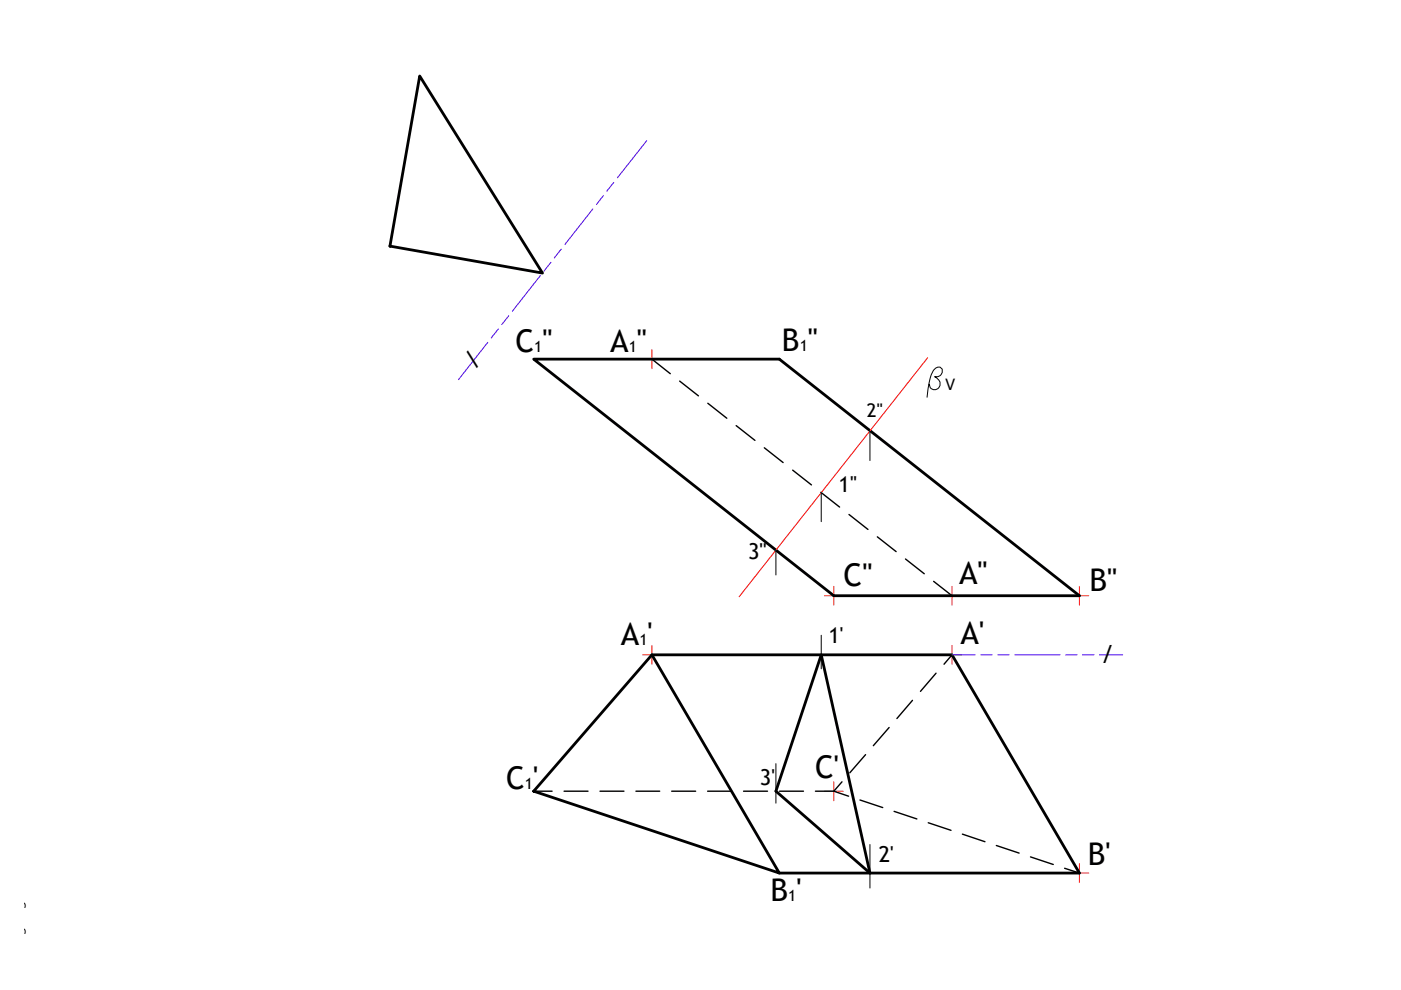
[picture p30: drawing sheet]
<svg xmlns="http://www.w3.org/2000/svg" width="297mm" height="210mm" viewBox="0 0 297 210" stroke-linecap="round" stroke-linejoin="round" font-family="sans-serif">
<defs><g id="words">
<g font-size="6.6">
<text x="109.3" y="74.7">C ''</text>
<text x="129.4" y="74.7">A ''</text>
<text x="165.8" y="74.3">B ''</text>
<text x="178.9" y="124.2">C''</text>
<text x="203.3" y="123.9">A''</text>
<text x="231" y="125.3">B''</text>
<text x="131.6" y="136.7">A '</text>
<text x="203.7" y="136.6">A'</text>
<text x="107.3" y="167.2">C '</text>
<text x="172.8" y="165">C'</text>
<text x="230.6" y="183.4">B'</text>
<text x="163.4" y="191.1">B '</text>
</g>
<g font-size="5.3">
<text x="100.8" y="78.4" transform="rotate(-52 100.8 78.4)">/</text>
<text x="233.5" y="140.6">/</text>
</g>
<g font-size="4.7">
<text x="177.8" y="104.4">1''</text>
<text x="158.6" y="118.6">3''</text>
<text x="175.6" y="136.3">1'</text>
<text x="161.1" y="166.4">3'</text>
<text x="186.3" y="182.7">2'</text>
</g>
<text font-size="4" x="183.8" y="88.4">2''</text>
<text font-size="3.4" x="200.4" y="82.6">V</text>
<g font-size="3.3">
<text x="113.3" y="74.7">1</text>
<text x="133.3" y="74.7">1</text>
<text x="169.5" y="74.3">1</text>
<text x="135.6" y="136.7">1</text>
<text x="111.3" y="167.2">1</text>
<text x="167.1" y="191.1">1</text>
</g>
<text font-size="2.9" x="4.7" y="207.4" transform="rotate(-90 4.7 207.4)">www.ingverger.com.ar</text>
</g></defs>
<g fill="none" stroke="#ff3f00" stroke-width=".21">
<path d="M136.2 76.1h4M138.2 74.2v4M136.2 138.8h4M138.2 136.8v4M174.8 126.3h4M176.8 124.3v4M199.9 126.3h4M199.9 138.8h4M201.8 124.3v4M201.8 136.8v4M226.9 126.3h3.9M228.9 124.3v4"/>
<path d="M174.8 167.8h4M176.8 165.8v4M226.9 185.1h3.9M228.9 183.1v4"/>
</g>
<g fill="none" stroke="#000" stroke-width=".3">
<path d="M138.2 76.1l3.9 3.1M144.1 80.8l4 3.1M150.1 85.5l4 3.2M156.1 90.2l4 3.2M162.1 94.9l3.9 3.2M168.1 99.7l3.9 3.1M174 104.4l4 3.1M180 109.1l4 3.2M186 113.8l4 3.2M192 118.5l4 3.2M198 123.3l3.8 3M201.8 138.8l-1.6 2"/>
<path d="M188.5 154.2l-3.3 3.9M193.5 148.5l-3.3 3.8M198.5 142.7l-3.3 3.9M113.2 167.8h3.9M119.6 167.8h5.1M127.2 167.8h5.1M134.8 167.8h5.1M142.4 167.8h5.1M150 167.8h5.1M157.6 167.8h5.1M165.3 167.8h5M172.9 167.8h3.9"/>
<path d="M178.5 165.8l-1.7 2 3.1 1M182.3 169.6l4.9 1.6M183.5 160l-3.3 3.9M189.6 172l4.8 1.6M196.8 174.4l4.8 1.7M204 176.9l4.8 1.6M211.2 179.3l4.9 1.6M218.5 181.7l4.8 1.6M225.7 184.1l3.2 1"/>
</g>
<path d="M89 16.1l26 41.8-32.3-5.7zM113.2 76.1h52l63.7 50.2h-52.1zM138.2 138.8h63.6l27.1 46.3h-63.7M138.2 138.8l27 46.3-52-17.3zM174.1 138.8l10.3 46.3-19.9-17.3z" fill="none" stroke="#000" stroke-width=".59"/>
<path d="M196.7 75.8l-40 50.7" fill="none" stroke="#f00" stroke-width=".21"/>
<path d="M184.4 91.3v6.3M197 81.5l.2 .7a1.18 1.18 0 0 0 1.2 .4 1.18 1.18 0 0 0 .9-.9 1.76 1.76 0 0 0-1.1-1.8 1.3 1.3 0 0 0 1.6-1.6l-.5-.5h-.5a2.7 2.7 0 0 0-1.6 2.3l-.6 4.1M164.5 116.7v5.2M174.1 104.5v6.1M174.1 134.7v7.1M164.5 161.9v8.4M184.4 179.1v9.2" fill="none" stroke="#000" stroke-width=".21"/>
<g fill="none" stroke="#3f00ff" stroke-width=".21">
<path d="M130.1 38.7l-1.4 1.8M137.1 29.8l-6.2 7.9M114.6 58.4l-6 7.6M116.8 55.6l-1.5 1.9M119 52.8l-1.5 1.9M125.7 44.3l-5.9 7.5M127.9 41.5l-1.5 1.9M103.4 72.6l-6.2 7.9M105.7 69.8l-1.6 1.9M107.9 67l-1.5 1.8M201.8 138.8h5M207.9 138.8h2.5"/>
<path d="M211.5 138.8h2.5M215.1 138.8h9.6M225.9 138.8h2.4M229.5 138.8h2.4M233.1 138.8h4.9"/>
</g>
<use href="#words"/>
</svg>
